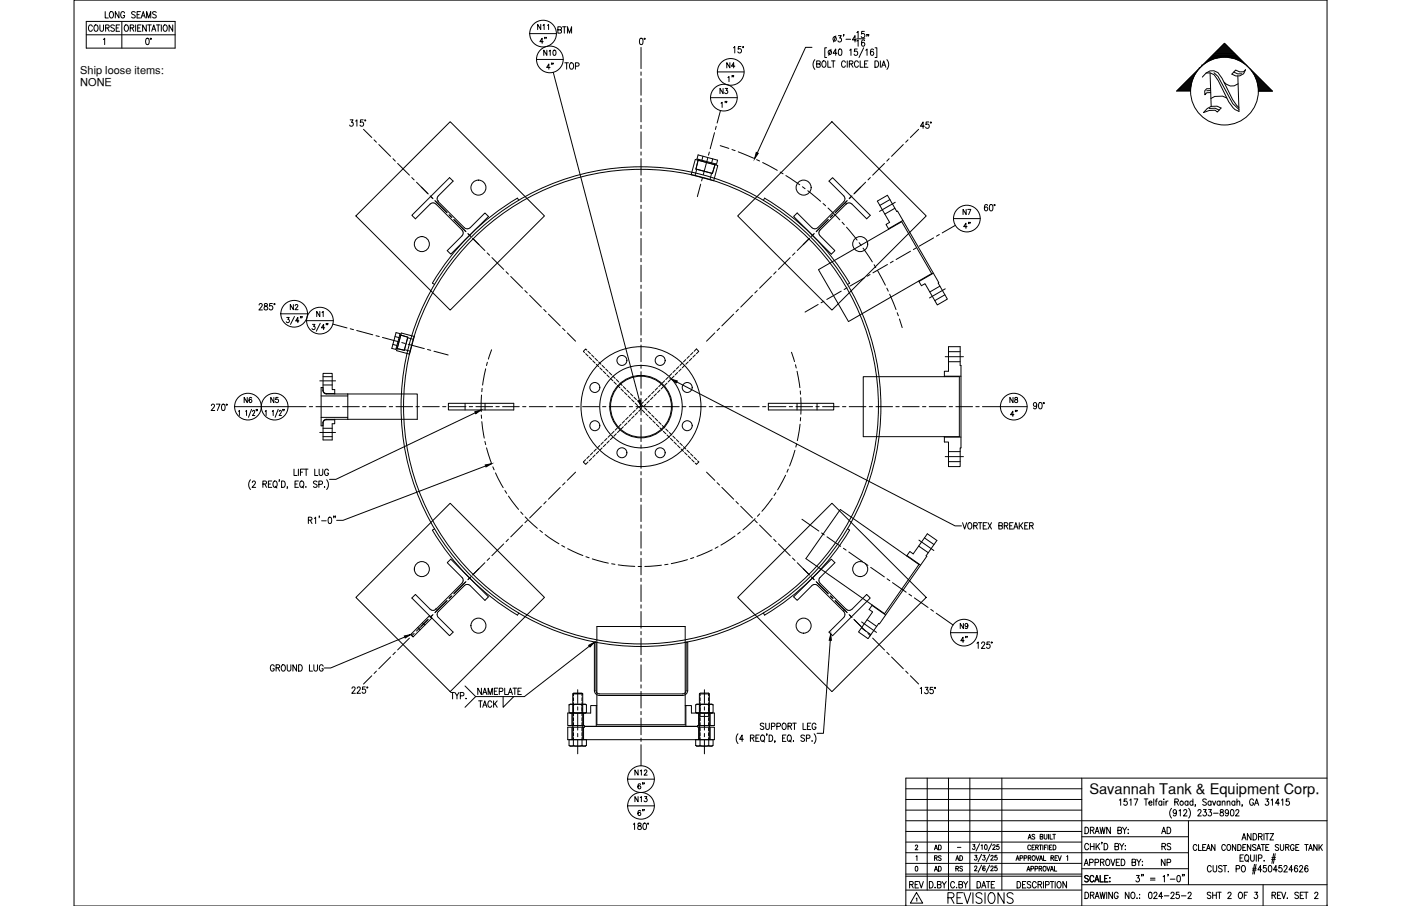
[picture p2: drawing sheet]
<svg xmlns="http://www.w3.org/2000/svg" width="432mm" height="279mm" viewBox="0 0 432 279" stroke-linecap="round" stroke-linejoin="round" font-family="sans-serif">
<defs><g id="words">
<text font-size="19.4" x="369.7" y="36">N</text>
<text font-size="6.6" x="291.4" y="279.8">REVISIONS</text>
<g font-size="5.3">
<text x="26.5" y="10.9">COURSE</text>
<text x="173.2" y="22.6">TOP</text>
<text x="310.4" y="129.8">4&quot;</text>
<text x="146.8" y="219.4">TACK</text>
<text x="279.4" y="275.2">REV</text>
</g>
<g font-size="4.9">
<text x="31.4" y="6.7">LONG SEAMS</text>
<text x="171.1" y="11.3">BTM</text>
<text x="165.5" y="14.5">4&quot;</text>
<text x="166.9" y="18.3">N10</text>
<text x="167.6" y="22.6">4&quot;</text>
<text x="223" y="22.2">N4</text>
<text x="227.2" y="26.5" transform="rotate(-90 227.2 26.5)">1&quot;</text>
<text x="221.2" y="34.2">1&quot;</text>
<text x="296" y="71.6">4&quot;</text>
<text x="294.9" y="195.1">N9</text>
<text x="295.3" y="199.3">4&quot;</text>
<text x="82.6" y="208.1">GROUND LUG</text>
<text x="137.9" y="216.6">TYP.</text>
<text x="195.8" y="244.5">6&quot;</text>
<text x="195.8" y="252.6">6&quot;</text>
<text x="357" y="258.2">AD</text>
<text x="357.4" y="263.2">RS</text>
<text x="357" y="268.1">NP</text>
</g>
<text font-size="4.5" x="335.7" y="244.9">Savannah Tank &amp; Equipment Corp.</text>
<g font-size="4.4">
<text x="164.7" y="10.2">N11</text>
<text x="221.2" y="30">N3</text>
<text x="296" y="67.4">N7</text>
<text x="88.5" y="96.7">N2</text>
<text x="96.7" y="98.8">N1</text>
<text x="74.4" y="125.2">N6</text>
<text x="82.6" y="125.2">N5</text>
<text x="310.4" y="125.2">N8</text>
<text x="194.7" y="240.2">N12</text>
<text x="194.7" y="248.4">N13</text>
<text x="287.2" y="263.2">AD</text>
<text x="287.2" y="269.9">AD</text>
<text x="287.2" y="266.7">RS</text>
<text x="293.9" y="269.9">RS</text>
<text x="293.9" y="266.7">AD</text>
</g>
<g font-size="3.4">
<text x="24.7" y="22.8">Ship loose items:</text>
<text x="24.7" y="26.6">NONE</text>
</g>
<text font-size="2.6" x="294.2" y="262.5">-</text>
</g></defs>
<!-- layer: TEXT -->
<g fill="none" stroke="#000" stroke-width=".31">
<path d="M316.9 258.8l.5-1.5 .4 1.5M317.1 258.3h.5M318.9 257.5l-.3-.2-.5 .2 .1 .4 .7 .3v.4l-.3 .2-.5-.2M320.6 258l.7-.1 .1-.4-.8-.2v1.5l.8-.2v-.5l-.3-.1M321.8 257.3v1.1l.4 .4 .4-.2 .1-1.3M323.2 257.3v1.5M323.6 257.3v1.5h.8M324.5 257.3h.8M324.9 257.3v1.5M334.4 255.1a1.01 1.01 0 0 1 1.1 1 1.01 1.01 0 0 1-1.1 1zM336.1 256.1l.9-.2 .1-.6-1-.2v2M336.6 256.1l.6 1"/>
<path d="M337.5 257.1l.6-2 .7 2M337.7 256.4h.8M339 255.1l.4 2 .4-2 .4 2 .4-2M339.7 259.8h-.2h.2l-.2 .5M342.2 255.1v2l-1.1-2v2M344.5 256.1l1-.2 .1-.6-1.1-.2v2l1.1-.2 .1-.5-.5-.3M345 246.8l.4-.4v1.9M346 255.1l.6 1v1M347.2 255.1l-.6 1M347.3 246.4h-.8l-.1 .8a.61 .61 0 0 1 .9 .1 .61 .61 0 0 1-.1 .8 .61 .61 0 0 1-.8-.1M347.6 257h.2zM347.7 255.8v.1z"/>
<path d="M348.2 246.8l.4-.4v1.9M349.5 246.4h1.2l-.8 1.9M352.7 246.4h1.1M353.2 246.4v1.9M354.1 247.6h.9l-.1-.5a.58 .58 0 0 0-.8 .7 .58 .58 0 0 0 .9 .3M355.6 246.4v1.9M356.1 247h.5M356.7 246.4l-.3 .1-.1 .3v1.5M358.1 247.3l-.2-.2a.58 .58 0 0 0-.8 .6 .58 .58 0 0 0 1 .4M358.1 247v1.3M358.7 246.4v.2zM358.7 247.1v1.2"/>
<path d="M359.4 247v1.3M360 247l-.4 .1-.2 .5M361.1 249.3a2.24 2.24 0 0 0 0 3M362.1 247.3l.9-.1 .1-.6-1-.2v1.9M362.6 250.3l-.1 .3a.54 .54 0 0 1-.8 .1 .54 .54 0 0 1 0-.8 .54 .54 0 0 1 .8 .1l.1 .3a.9 .9 0 0 1-.6 1.3l-.4-.2M362.6 247.3l.6 1M363.4 250l.4-.3v1.9M364.8 250.1l.2-.3 .5-.1 .3 .5-1.1 1.4h1.2M366.1 247.3l-.1-.2a.58 .58 0 0 0-.8 .6 .58 .58 0 0 0 .9 .4M366.1 247v1.3M366.4 249.3a2.31 2.31 0 0 1 0 3M367.7 247.3a.56 .56 0 0 0-.8 0 .56 .56 0 0 0 0 .8 .56 .56 0 0 0 .8 0"/>
<path d="M367.7 246.4v1.9M368.5 248.3h-.2h.2l-.2 .4M369.2 250.1l.3-.4h.4l.3 .3-1.1 1.6h1.1M370.9 249.7h.9l-.5 .7a.6 .6 0 0 1 .5 .9 .6 .6 0 0 1-1.1 0M371.8 246.7l-.4-.3-.7 .3 .2 .4 .9 .7v.3l-.4 .2-.7-.2M372.5 249.7h.9l-.5 .7a.6 .6 0 0 1 .5 1 .6 .6 0 0 1-1.1-.1M373.3 247.3a.56 .56 0 0 0-.8 0 .56 .56 0 0 0 0 .8 .56 .56 0 0 0 .8 0M373.3 247v1.3M373.7 247l.5 1.3 .5-1.3M374 250.8h1.5M376 247.3a.56 .56 0 0 0-.7 0 .56 .56 0 0 0 0 .8 .56 .56 0 0 0 .7 0M376 247v1.3"/>
<path d="M376.2 249.8v.5a.72 .72 0 0 1 .8 .4 .72 .72 0 0 1-.3 .9 .63 .63 0 0 1-.7-.6 .63 .63 0 0 1 .8-.6l.2-.3v-.3zM376.7 247.4l.4-.4 .4 .1v1.2M376.7 247v1.3M378.2 247.4l.4-.4 .4 .1 .1 1.2M378.2 247v1.3M378.6 250.3v.3a.54 .54 0 0 1-.8 .1 .54 .54 0 0 1 0-.8 .54 .54 0 0 1 .8 .1v.3a.9 .9 0 0 1-.6 1.3l-.3-.2M379.4 249.8l.3-.1a1.06 1.06 0 0 1 .6 .9 1.06 1.06 0 0 1-.6 1l-.3-.1-.2-.7zM380.6 247.3a.56 .56 0 0 0-.8 0 .56 .56 0 0 0 0 .8 .56 .56 0 0 0 .8 0M380.6 247v1.3M380.9 250.1l.1-.3 .5-.1 .3 .5-1 1.4h1.1M381.2 247.4l.4-.4 .4 .1 .1 1.2M381.2 246.4v1.9"/>
<path d="M382.8 259l.6-1.9 .6 1.9M382.9 248.3l-.1 .4M383 258.4h.8M385.6 257.1v1.9l-1.1-1.9v1.9M386.2 257.1a1 1 0 0 1 1.2 1 1 1 0 0 1-1.2 .9zM386.3 246.8a.61 .61 0 0 0-.7-.4 .61 .61 0 0 0-.5 .7v.5a.61 .61 0 0 0 .6 .8 .61 .61 0 0 0 .6-.8h-.4M386.7 248.3l.6-1.9 .6 1.9M386.9 247.7h.8M387.9 258l1-.1v-.7l-1-.1v1.9M388.5 258l.5 1M389.6 257.1v1.9M390 257.1h1.1"/>
<path d="M390.1 246.4h.9l-.5 .7a.6 .6 0 0 1 .5 .9 .6 .6 0 0 1-1.1 0M390.5 257.1v1.9M391.4 257.1h1.1l-1.1 1.9h1.1M391.8 246.8l.4-.4v1.9M394.3 247.7h-1.2l.8-1.3v1.9M395 246.8l.4-.4v1.9M397.3 246.4h-.8l-.1 .8a.61 .61 0 0 1 .9 .1 .61 .61 0 0 1-.1 .8 .61 .61 0 0 1-.9-.1M282.1 260.9l.3-.3 .4 .3-.7 1.2h.8M282.2 267.2h.2a.82 .82 0 0 1 .5 .7 .82 .82 0 0 1-.5 .7l-.3-.2zM282.3 264.2l.3-.3v1.5M282.4 277.1l.2-.2v1M282.5 275.2l1.9 3.3h-3.8z"/>
<path d="M288.2 273.6v.2zM288.9 272.8l1-.1v-.8l-1-.1v2l1.1-.2v-.4l-.4-.4M290.4 271.8l.6 1v1M291.7 271.8l-.7 1M294.2 272.3a.62 .62 0 0 0-.7-.5 .62 .62 0 0 0-.5 .8v.5a.62 .62 0 0 0 .5 .7 .62 .62 0 0 0 .7-.5M295.6 272.8l.9-.1 .1-.7-1-.2v2l1-.2 .1-.4-.4-.4M297 271.8l.6 1v1M298.3 271.8l-.7 1M299.8 260.5h.7l-.4 .5a.44 .44 0 0 1 .4 .7 .44 .44 0 0 1-.8 0M300.4 267.4l.2-.3 .5 .2-.8 1.2h.9M300.4 263.8h.7l-.4 .5a.45 .45 0 0 1 .4 .7 .45 .45 0 0 1-.8 0M301.1 271.8a1 1 0 0 1 1.2 1 1 1 0 0 1-1.2 1z"/>
<path d="M301.9 260.2l-1.1 2.3M302.4 260.8l.3-.3v1.5M302.5 266.8l-1 2.2M302.5 263.5l-1 2.2M302.6 273.8l.6-2 .6 2M302.9 263.8h.7l-.3 .5a.45 .45 0 0 1 .3 .7 .45 .45 0 0 1-.8 0M303.6 267.3l-.2-.2a.72 .72 0 0 0-.6 .7 .72 .72 0 0 0 .7 .7 .43 .43 0 0 0 .1-.7 .43 .43 0 0 0-.7 0v.3M303.6 260.6a.72 .72 0 0 1 .8 .5 .72 .72 0 0 1-.5 .9l-.4-.3zM304 271.8h1.1M304.6 271.8v2M305 266.8l-1 2.2M305 263.5l-1 2.2"/>
<path d="M305.4 267.4l.2-.3 .5 .2-.8 1.2h.9M305.4 264.1l.5-.3 .2 .4-.8 1.1h.9M305.6 260.2l-1 2.3M306 260.8l.2-.3 .5 .3-.8 1.2h.9M306.6 271.8h-1.1v2M307.3 267.1h-.6l-.1 .6a.46 .46 0 0 1 .7 0 .46 .46 0 0 1-.1 .7 .46 .46 0 0 1-.7-.1M307.3 263.8h-.6l-.1 .6a.46 .46 0 0 1 .7 0 .46 .46 0 0 1-.1 .7 .46 .46 0 0 1-.7-.1M307.8 260.5h-.5l-.1 .6a.46 .46 0 0 1 .7 0 .46 .46 0 0 1-.1 .7 .46 .46 0 0 1-.7-.1M313.1 265.4l.5-1.5 .5 1.5M313.3 264.9h.6M313.5 271.8a1 1 0 0 1 1.1 1 1 1 0 0 1-1.1 1zM314.4 264.6h.7l.1-.6-.8-.1v1.5"/>
<path d="M315.6 264.6h.8v-.6l-.8-.1v1.5M316.2 271.8h-1v2h1M316.5 268.6l.5-1.4 .4 1.4M316.7 268.2h.6M316.9 264.6l.7-.1 .1-.5-.8-.1v1.5M317.3 264.6l.4 .8M317.6 260.9a.46 .46 0 0 0-.5-.3 .46 .46 0 0 0-.3 .6v.3a.46 .46 0 0 0 .3 .6 .46 .46 0 0 0 .5-.4M317.7 272.1l-.4-.3-.7 .3 .1 .5 .9 .5a.48 .48 0 0 1-.3 .7l-.7-.3M317.7 267.9h.8v-.7h-.8v1.4M318.1 261.3h.5M318.3 263.9h.2a.7 .7 0 0 1 .6 .7 .7 .7 0 0 1-.8 .7l-.2-.5zM318.9 260.6h-.8v1.5h.8"/>
<path d="M319 267.9h.7v-.7h-.7v1.4M319.2 261.3l.7-.1v-.5l-.7-.1v1.5M319.3 263.9l.5 1.5 .5-1.5M319.4 272.3a.62 .62 0 0 0-.8-.5 .62 .62 0 0 0-.4 .8v.5a.62 .62 0 0 0 .4 .7 .62 .62 0 0 0 .8-.5M319.6 261.3l.4 .8M319.9 272.8l1-.1 .1-.7-1.1-.2v2M320.3 267.9l.7-.1v-.6h-.7v1.4M320.3 260.6h.8M320.4 265.4l.4-1.5 .5 1.5M320.5 272.8l.6 1M320.5 264.9h.7M320.7 267.9l.4 .7"/>
<path d="M320.7 260.6v1.5M321.4 260.6v1.5M321.6 271.8v2M321.6 263.9v1.5h.7M321.7 267.2a.68 .68 0 0 1 .7 .7 .68 .68 0 0 1-.7 .7l-.2-.5zM321.9 261.3h.5M322.2 272.9l1-.1v-.9l-1-.1v2M322.6 267.2l.5 1.4 .5-1.4M322.7 260.6h-.8v1.5M323 260.6v1.5M323.5 261.3h.4M323.7 271.8h1.1"/>
<path d="M323.7 268.6l.5-1.4 .5 1.4M323.9 264.6l.7-.1v-.6h-.7v1.5M323.9 268.2h.6M324.2 260.6h-.7v1.5h.7M324.3 271.8v2M324.3 264.6l.4 .8M324.6 260.6a.74 .74 0 0 1 .9 .7 .74 .74 0 0 1-.9 .8zM325 267.2v1.4h.7M325.2 264.6h.4M325.2 271.8v2M325.9 263.9h-.7v1.5h.7M326.1 271.9l.1-.1a1.01 1.01 0 0 1 .9 1 1.01 1.01 0 0 1-.9 1 1.27 1.27 0 0 1-.1-1.9z"/>
<path d="M326.1 263.9l.5 1.5 .5-1.5M328.7 271.8v2l-1.1-2v2M328.8 264.2l.3-.3v1.5M334.2 266.9l.6-1.9 .6 1.9M334.4 275.1a1 1 0 0 1 1.1 1 1 1 0 0 1-1.1 1zM334.4 266.3h.8M335.4 270.3l-.4-.3-.7 .3 .2 .4 .9 .7v.3l-.4 .3-.7-.3M335.5 260.6a.62 .62 0 0 0-.7-.5 .62 .62 0 0 0-.5 .8v.4a.62 .62 0 0 0 .5 .8 .62 .62 0 0 0 .7-.5M335.8 266l1-.1 .1-.7-1.1-.2v1.9M336.1 276.1l.9-.1 .1-.7-1-.2v2M336.1 260.1v2M336.1 261h1.1"/>
<path d="M336.6 276.1l.6 1M337.1 270.5a.61 .61 0 0 0-.7-.5 .61 .61 0 0 0-.5 .7v.5a.61 .61 0 0 0 .5 .8 .61 .61 0 0 0 .7-.5M337.2 260.1v2M337.4 272l.7-2 .6 2M337.5 277.1l.6-2 .7 2M337.5 266l1-.1v-.7l-1-.2v1.9M337.7 271.3h.8M337.7 276.5h.8M337.8 260.1v2M338.2 260.9l.7 1.2M338.9 260.1l-1.1 1.3M339 275.1l.4 2 .4-2 .4 2 .4-2"/>
<path d="M339.1 270v2h1M339.2 265.9l.9-.1v-.7l-.9-.1v1.9M339.7 265.9l.6 1M340.3 260.1a1 1 0 0 1 1.1 1 1 1 0 0 1-1.1 1zM340.5 270.9h.6M341.1 265.1l.1-.1a1 1 0 0 1 .9 .9 1 1 0 0 1-.9 1 1.26 1.26 0 0 1-.1-1.8zM341.1 275.1v2M341.5 270h-1v2h1M342 271.9h.1zM342.1 270.6v.2zM342.4 265l.6 1.9 .6-1.9M342.9 275.1v2l-1.2-2v2"/>
<path d="M343.6 261l1-.1v-.7l-1-.1v2l1.1-.2 .1-.5-.4-.4M344 265.9h.7M344.6 275.6a.62 .62 0 0 0-.7-.5 .62 .62 0 0 0-.5 .8v.5a.62 .62 0 0 0 .6 .7 .62 .62 0 0 0 .6-.7h-.4M345.1 265h-1.1v1.9h1.1M345.1 260.1l.6 .9v1.1M345.6 265a1 1 0 0 1 1.1 .9 1 1 0 0 1-1.1 1zM346.4 260.1l-.7 .9M346.8 260.8v.1zM346.8 261.9v.2zM348 275.1v2l-1.2-2v2M348.8 275.2l.2-.1a1 1 0 0 1 .8 1 1 1 0 0 1-.8 1 1.29 1.29 0 0 1-.2-1.9zM348.9 265.9l1-.1v-.7l-1-.1v1.9l1-.1 .1-.5-.4-.4"/>
<path d="M350.2 270h.9l-.5 .7a.6 .6 0 0 1 .5 1 .6 .6 0 0 1-1-.1M350.4 277h.1zM350.4 265l.6 .9v1M351.2 275.8h.1M351.2 276.9h.1M351.6 265l-.6 .9M351.9 269.7h-.1h.1l-.1 .5M352 266.8h.2zM352.1 265.6v.2zM352.4 269.7l-.1 .5M354.2 275.2l.4-.1a1.15 1.15 0 0 1-.2 2l-.4-.4v-.4zM354.6 270.8h1.4"/>
<path d="M354.6 271.4h1.4M355.6 275.6l.4-.5 .4 .1 .2 .3-.2 .7-.8 .9h1.1M358.4 276.5h-1.3l.8-1.4v2M358.5 270.4l.4-.4v2M358.8 276.3h1.5M360.1 269.7l-.2 .5M360.7 271.1h1.4M360.9 275.6l.3-.5h.3l.4 .4-.3 .7-.8 .9h1.2M362.9 270.1l.3-.1a1.09 1.09 0 0 1 .6 1 1.09 1.09 0 0 1-.6 1 1.43 1.43 0 0 1-.3-1.9zM363.4 275.1h-.8l-.1 .9a.61 .61 0 0 1 .9 0 .61 .61 0 0 1-.1 .9 .61 .61 0 0 1-.9-.2M364.1 276.3h1.4M364.5 269.7l-.1 .5"/>
<path d="M365 269.7h-.2h.2l-.2 .5M366.2 275.6l.3-.5h.3l.3 .4-.2 .7-.8 .9h1.1M368.9 260.9a.58 .58 0 0 0-.7-.5 .58 .58 0 0 0-.5 .7v.5a.58 .58 0 0 0 .5 .7 .58 .58 0 0 0 .7-.5M369.4 260.4v1.9h.9M370.7 261.3h.6M371.6 260.4h-.9v1.9h.9M371.9 262.3l.5-1.9 .7 1.9M372.1 261.7h.7M373.2 275.4l-.4-.3-.7 .3 .1 .5 .9 .5a.48 .48 0 0 1-.3 .7l-.7-.3M373.3 267.4a.61 .61 0 0 0-.7-.5 .61 .61 0 0 0-.5 .8v.4a.61 .61 0 0 0 .5 .8 .61 .61 0 0 0 .7-.5M373.8 276.1h1.1M373.8 275.1v2"/>
<path d="M373.9 266.9l.1 1.7 .4 .3 .5-.3 .1-1.7M374.5 260.4v1.9l-1.1-1.9v1.9M374.9 275.1v2M375.3 275.1h1.1M375.8 275.1v2M376.7 267.2l-.4-.3-.6 .1v.7l.8 .4 .2 .5-.4 .3-.7-.3M377 266.9h1.1M377.5 266.9v2M377.7 260.9a.58 .58 0 0 0-.7-.5 .58 .58 0 0 0-.4 .7v.5a.58 .58 0 0 0 .4 .7 .58 .58 0 0 0 .7-.5M378.4 260.5l.2-.1a.94 .94 0 0 1 .7 1 .94 .94 0 0 1-.7 .9 1.18 1.18 0 0 1-.2-1.8zM378.5 275.6l.3-.5 .5 .1 .1 .3-1 1.6h1.1M378.6 268.7v.2z"/>
<path d="M380.9 260.4v1.9l-1.1-1.9v1.9M381 267.9h.9l.1-.8-1-.2v2M381.5 260.4a.93 .93 0 0 1 1.1 1 .93 .93 0 0 1-1.1 .9zM382 275.2l.1-.1a1 1 0 0 1 .9 1 1 1 0 0 1-.9 1 1.27 1.27 0 0 1-.1-1.9zM382.2 264.6h.6M382.9 267l.2-.1a1.01 1.01 0 0 1 .8 1 1.01 1.01 0 0 1-.8 1 1.29 1.29 0 0 1-.2-1.9zM383.1 261.3h.5M383.2 263.6h-1v2h1M383.5 276.1h.6M383.8 263.9l.3-.3a1 1 0 0 1 .8 1 1 1 0 0 1-.8 1l-.5-.7zM384 260.4h-.9v1.9h.9M384.3 265.2l.5 .6"/>
<path d="M384.5 275.1h-1v2M385.4 263.6v1.4l.5 .6 .6-.3 .1-1.7M385.5 260.4v1.9l-1-1.9v1.9M386 268.3h1.1M386.1 267.8h1.1M386.7 266.6l-.6 3M386.7 275.1h.9l-.5 .8a.6 .6 0 0 1 .5 .9 .6 .6 0 0 1-1.1-.1M387.1 260.7l-.4-.3-.7 .3 .2 .4 .8 .5-.1 .6-.5 .1-.4-.3M387.1 266.6l-.5 3M387.2 263.6v2M387.4 262.3l.6-1.9 .6 1.9M387.6 261.7h.7"/>
<path d="M387.9 264.7l.9-.1 .1-.8-1-.2v2M388.7 260.4h1.1M388.9 268.2h-1.2l.8-1.3v2M389.2 260.4v1.9M389.6 265.4v.2zM390.1 261.3h.6M390.2 266.9h-.8v.9a.62 .62 0 0 1 .9 0 .62 .62 0 0 1-.1 .9 .62 .62 0 0 1-.9-.2M391.1 260.4h-1v1.9h1M391.1 267l.3-.1a1.08 1.08 0 0 1 .6 1 1.08 1.08 0 0 1-.6 1l-.5-.8zM391.9 265h1.1M392 264.5h1.1M392 276.1l1-.1 .1-.7-1.1-.2v2"/>
<path d="M392.6 263.2l-.6 3.1M392.6 276.1l.6 1M393 263.2l-.5 3.1M393.7 268.2h-1.2l.8-1.3v2M393.7 276.1h.7M394.1 260.7l-.4-.3-.7 .3 .2 .4 .8 .5-.1 .6-.5 .1-.4-.3M394.6 260.4v1.3l.5 .6 .3-.1 .2-.5v-1.3M394.8 275.1h-1.1v2h1.1M395 275.1l.6 2 .7-2M395 266.9h-.8l-.1 .9a.62 .62 0 0 1 1 0 .62 .62 0 0 1-.1 .9 .62 .62 0 0 1-.9-.2M395.8 267.4l.3-.5h.3l.3 .4-.2 .6-.8 1h1.1M396.2 261.3l.9-.1 .1-.6-1-.2v1.9"/>
<path d="M396.7 276.9v.2zM396.8 261.3l.5 1M398.5 268.2h-1.2l.8-1.3v2M398.8 260.9a.57 .57 0 0 0-.6-.5 .57 .57 0 0 0-.5 .7v.5a.57 .57 0 0 0 .6 .7 .57 .57 0 0 0 .5-.7h-.3M399.4 261.3h.6M399.9 267.2l-.3-.3a1.12 1.12 0 0 0-.1 2 .58 .58 0 0 0 .5-.8 .58 .58 0 0 0-1-.2l-.1 .3M400.2 275.4l-.4-.3-.6 .1v.6l.8 .5 .2 .5-.4 .3-.7-.3M400.3 260.4h-.9v1.9h.9M400.5 267.4l.4-.5h.3l.3 .4-.2 .6-.8 1h1.1M400.7 276.1h.7M401.8 275.1h-1.1v2h1.1M402 275.1h1.1"/>
<path d="M402.1 260.4h1.1M402.6 275.1v2M402.7 260.4v1.9M403.1 267.2l-.3-.3a1.12 1.12 0 0 0-.1 2 .58 .58 0 0 0 .5-.8 .58 .58 0 0 0-1-.2l-.1 .3M403.3 262.3l.6-1.9 .6 1.9M403.5 261.7h.8M405.2 275.6l.3-.5 .5 .1 .2 .3-1.1 1.6h1.2M405.9 260.4v1.9l-1-1.9v1.9M406.5 260.4v1.9M406.9 261.2l.7 1.1M407.6 260.4l-1.1 1.3"/>
<circle cx="364.2" cy="247.6" r=".62"/>
</g>
<!-- layer: 0 -->
<g fill="none" stroke="#000" stroke-width=".31">
<path d="M22.8 0h386.2v279.4h-386.2zM285.8 240v34.5M292.3 240v34.5M298.9 240v34.5M308.8 240v34.5M333.4 240v39.4M409 240h-129.8v39.4M279.2 243.2h54.2M279.2 246.5h54.2M279.2 249.8h54.2M279.2 256.4h54.2M279.2 259.7h54.2"/>
<path d="M279.2 253.1h129.8M333.4 258h32.9M366.3 253.1v19.7M279.2 266.3h54.2M279.2 263h87.1M279.2 270.2h54.2M279.2 269.6h54.2M279.2 274.5h54.2M333.4 272.8h75.6M333.4 267.9h32.9M389.3 272.8v6.6"/>
</g>
<!-- layer: SHOP TAG -->
<path d="M279.2 279.4h.1M409 279.4h.1" fill="none" stroke="#000" stroke-width=".31"/>
<!-- layer: DIM -->
<g fill="none" stroke="#000" stroke-width=".31">
<path d="M26.6 6.6h27.4v8.2h-27.4zM26.6 10.7h27.4M31.9 12.2l.4-.4v2M37.5 6.6v8.2M40.1 8.6l1-.1 .1-.6-1.1-.2v2M40.7 8.6l.6 1.1M41.8 7.7v2M42.4 8.6h.7M43.5 7.7h-1.1v2h1.1M45.1 7.7v2l-1.1-2v2M45.1 11.9h.7l.1 .3v1.2l-.4 .4-.5-.4-.1-.8zM46 7.7v2"/>
<path d="M46.8 9.7l.6-2 .6 2M47 9h.8M48.7 7.7v2M49.7 7.7v2M50.6 7.8l.2-.1a1 1 0 0 1 .8 1 1 1 0 0 1-.8 1 1.26 1.26 0 0 1-.2-1.9zM53.2 7.7v2l-1.1-2v2M163.3 10.4h8.2M165.4 18.3h8.2M197.3 11.9h.7l.1 .3v1.2l-.4 .4-.6-.4zM226.1 14.7l.4-.3v1.9M228.4 14.4h-.8l-.1 .8a.62 .62 0 0 1 .9 0 .62 .62 0 0 1-.1 .9 .62 .62 0 0 1-.9-.1M250.3 14.6h-2l-14.9 32.5"/>
<path d="M251.1 18.4a2.3 2.3 0 0 0 0 3M251.7 19.7l1-.1 .1-.6-1.1-.2v1.9l1.1-.1v-.7l-.4-.2M253.6 18.9l.2-.1a1 1 0 0 1 .8 1 1 1 0 0 1-.8 .9 1.26 1.26 0 0 1-.2-1.8zM254.8 14.7h-.6v3h.6M255.1 18.8v1.9h1M256.1 15.2l-.7 1.9M256.3 18.8h1.1M256.8 18.8v1.9M257.6 11.1l-.7 1.9M258 16.4h-1.2l.8-1.3v2M258.4 11h.9l-.5 .7a.6 .6 0 0 1 .5 1 .6 .6 0 0 1-1-.1M258.6 15.2h.6l.2 .3v1.2l-.4 .4-.6-.4z"/>
<path d="M260.1 10.7h-.2h.2l-.2 .5M260.6 19.2a.61 .61 0 0 0-.8-.4 .61 .61 0 0 0-.4 .7v.5a.61 .61 0 0 0 .4 .7 .61 .61 0 0 0 .8-.4M260.7 12.1h1.5M261.1 18.8v1.9M261.8 19.7l.9-.1 .1-.6-1-.2v1.9M261.9 15.5l.4-.4v2M262.3 19.7l.6 1M263.9 12.3h-1.2l.8-1.3v2M264.1 10l.4-.3v1.9M264.1 12.7l.4-.4v2M264.1 12h2.5M264.2 15.1h-.8l-.1 .9a.61 .61 0 0 1 .9 0 .61 .61 0 0 1-.1 .9 .61 .61 0 0 1-.9-.2"/>
<path d="M264.6 19.2a.62 .62 0 0 0-.8-.4 .62 .62 0 0 0-.4 .7v.5a.62 .62 0 0 0 .4 .7 .62 .62 0 0 0 .8-.4M265.1 18.8v1.9h1M266.2 14.7l-1.4 3M266.4 9.7h-.8l-.1 .8a.61 .61 0 0 1 .9 0 .61 .61 0 0 1-.1 .9 .61 .61 0 0 1-.9-.1M266.5 12.6l-.5-.3a1.13 1.13 0 0 0 .1 2 .59 .59 0 0 0 .4-.8 .59 .59 0 0 0-.8-.4l-.2 .5M266.5 19.7h.6M266.8 15.5l.4-.4v2M267.3 10.7h-.2h.2l-.2 .5M267.5 18.8h-1v1.9h1M267.8 10.7h-.2h.2l-.2 .5M269.2 15.4l-.4-.3a1.12 1.12 0 0 0 0 2 .59 .59 0 0 0 .5-.8 .59 .59 0 0 0-.8-.3l-.2 .4M269.7 18.8a1 1 0 0 1 1.1 1 1 1 0 0 1-1.1 .9z"/>
<path d="M269.7 14.7h.6v3h-.6M271.3 18.8v1.9M273.3 18.4a2.3 2.3 0 0 1 0 3M377.1 13.7h.6M377.3 13.5h.2M107.9 37h.9l-.5 .7a.6 .6 0 0 1 .5 .9 .6 .6 0 0 1-1 0M109.6 37.3l.4-.3v1.9M111.9 37h-.8l-.1 .8a.62 .62 0 0 1 .9 0 .62 .62 0 0 1-.1 .9 .62 .62 0 0 1-.8-.1M170.5 22.3l26.6 101.2M219 30.1h8.2M221.1 22.2h8.2M271.7 20.7l.7-1.9 .6 1.9"/>
<path d="M272 20.1h.8M284.9 38.9h-1.2l.8-1.3v2M286.3 37.6h-.8l-.1 .9a.61 .61 0 0 1 .9 0 .61 .61 0 0 1-.1 .9 .61 .61 0 0 1-.9-.2M362.8 27.9h4.2M366.9 28.1h-4.3l14.8-14.7 14.8 14.7h-4.4M293.9 67.4h8.2M304.4 63.4l-.5-.3a1.13 1.13 0 0 0 .1 1.9 .58 .58 0 0 0 .4-.8 .58 .58 0 0 0-.9-.1l-.1 .3M305.2 63.2l.4-.1a1.15 1.15 0 0 1-.2 1.9 1.43 1.43 0 0 1-.2-1.8zM79.9 94.1l.3-.5h.3l.3 .4-1 1.6h1.1M81.6 93.7v.6a.73 .73 0 0 1 .8 .4 .73 .73 0 0 1-.3 .9 .64 .64 0 0 1-.8-.7 .64 .64 0 0 1 .9-.5l.2-.3-.1-.4zM83.9 93.6h-.8v.8a.62 .62 0 0 1 .9 .1 .62 .62 0 0 1-.1 .9 .62 .62 0 0 1-.9-.2M86.6 96.8h8.2"/>
<path d="M88.4 97.9h.7l-.4 .6a.51 .51 0 0 1 .4 .8 .51 .51 0 0 1-.9-.1M90.8 97.6l-1.3 2.4M92.1 99h-1l.7-1.1v1.6M94.5 98.9h8.2M98.7 99.7l-1.2 2.5M96.3 100h.8l-.5 .6a.51 .51 0 0 1 .4 .8 .51 .51 0 0 1-.8-.1M100.1 101.1h-1l.6-1.1v1.6M180.5 109.1l.7 .7M180.9 108l-.4-.4-.7 .8 .3 .3M181.2 108.4l.8 .7M181.6 110.2l.7 .7M182.3 109.4l.7 .8"/>
<path d="M182.7 111.3l.7 .7M183.4 110.5l.8 .8M183.8 112.3l.7 .8M184.5 111.6l.7 .7M184.9 113.4l.7 .8M185.6 112.7l.7 .7M185.9 114.5l.8 .7M186.7 113.8l.7 .7M187 115.6l.8 .7M187.8 114.9l.7 .7M188.1 116.7l.8 .7M188.9 116l.7 .7"/>
<path d="M189.2 117.8l.7 .7M189.9 117.1l.8 .7M190.3 118.9l.8 .7M191.1 118.2l.7 .7M191.4 120l.7 .7M192.1 119.2l.7 .8M202.7 119.6l-.8 .7M203.8 118.5l-.8 .7M204.5 119.2l-.7 .8M204.9 117.4l-.8 .8M205.6 118.2l-.7 .7M205.9 116.3l-.7 .8"/>
<path d="M206.7 117.1l-.8 .7M207 115.2l-.7 .8M207.8 116l-.8 .7M208.1 114.2l-.7 .7M208.6 117.8l85.8 44.4h1.9M208.8 114.9l-.7 .7M209.2 113.1l-.7 .7M209.9 113.8l-.7 .7M210.3 112l-.7 .7M211 112.7l-.7 .7M211.4 110.9l-.7 .7M212.1 111.6l-.7 .7"/>
<path d="M212.5 109.8l-.7 .7M213.2 110.5l-.7 .8M213.6 108.7l-.8 .7M213.9 108.4l.8-.8 .7 .8-.7 .7M214.3 109.4l-.7 .8M65.2 125.1l.1-.4 .5-.1 .3 .6-1 1.4h1.1M66.7 124.6h1.1l-.8 2M68.5 124.7l.2-.1a1.07 1.07 0 0 1 .7 1 1.07 1.07 0 0 1-.7 1 1.38 1.38 0 0 1-.2-1.9zM72.3 125.4h16.5M73.5 126.9l.3-.3v1.5M75.7 126.9l.3-.3v1.5M77.5 126.2l-.9 2.5"/>
<path d="M77.9 126.9v-.2a.35 .35 0 0 1 .5-.1 .35 .35 0 0 1 0 .5l-.6 1h.7M81.7 126.9l.3-.3v1.5M83.9 126.9l.3-.3v1.5M85.7 126.2l-.9 2.5M86.1 126.9l.2-.3 .4 .3-.7 1.2h.8M146.5 127.3l-43 20.5h-1.9M182.7 139.6l-.7 .7M183.8 138.5l-.8 .7M184.5 139.2l-.7 .7M184.9 137.4l-.7 .7M185.6 138.1l-.7 .8M185.9 136.3l-.7 .7"/>
<path d="M186.7 137l-.8 .8M187 135.2l-.7 .7M187.8 135.9l-.8 .8M188.1 134.1l-.7 .8M188.9 134.9l-.8 .7M189.2 133l-.7 .8M189.9 133.8l-.7 .7M190.3 132l-.7 .7M191.1 132.7l-.8 .7M191.4 130.9l-.7 .7M192.1 131.6l-.7 .7M192.5 129.8l-.7 .7"/>
<path d="M192.5 121.1l.7 .7M193.2 130.5l-.7 .7M193.2 120.3l.8 .8M193.6 128.7l-.8 .7M193.6 122.1l.7 .8M194.3 129.4l-.7 .7M194.3 121.4l.7 .7M194.7 127.6l-.7 .7M194.7 123.2l.7 .8M195.4 128.3l-.7 .7M195.4 122.5l.7 .7M195.8 126.5l-.8 .7"/>
<path d="M195.8 124.3l.7 .8M196.1 126.1l.8-.7 .7 .7-.7 .8M196.5 127.2l-.7 .8M196.5 123.6l.7 .7M198 126.5l.7 .7M198.3 124l-.7 .7 .7 .7 .7-.7M198.7 125.8l.7 .7M199 127.6l.7 .7M199.4 122.9l-.7 .7M199.7 126.9l.8 .7M200.1 123.6l-.7 .7M200.1 128.7l.8 .7"/>
<path d="M200.5 121.8l-.8 .7M200.9 128l.7 .7M201.2 122.5l-.7 .7M201.2 129.8l.7 .7M201.6 120.7l-.7 .7M201.9 129l.8 .8M202.3 121.4l-.7 .7M202.3 130.9l.7 .7M203 130.1l.8 .8M203.4 120.3l-.7 .8M203.4 132l.7 .7M204.1 131.2l.8 .8"/>
<path d="M204.5 133l.7 .8M205.2 132.3l.7 .7M205.6 134.1l.7 .8M206.3 133.4l.7 .7M206.7 135.2l.7 .7M207.4 134.5l.7 .7M207.8 136.3l.7 .7M208.5 135.6l.7 .7M208.8 137.4l.8 .7M209.6 136.7l.7 .7M209.9 138.5l.8 .7M210.7 137.8l.7 .7"/>
<path d="M211 139.6l.8 .7M211.8 138.9l.7 .7M212.8 139.9l.8 .8M308.4 125.4h8.2M319.5 124.8l-.1 .3a.53 .53 0 0 1-.7 0 .53 .53 0 0 1 0-.7 .53 .53 0 0 1 .7 0l.1 .4a.93 .93 0 0 1-.6 1.3l-.3-.3M320.3 124.2l.3-.1a1.07 1.07 0 0 1 .6 1 1.07 1.07 0 0 1-.6 1 1.38 1.38 0 0 1-.3-1.9zM77.2 148a2.3 2.3 0 0 0 0 3M77.8 148.8l.1-.4 .5-.1 .3 .6-1 1.4h1.1M81 149.3l1-.1v-.8l-1-.1v2M81.6 149.3l.5 1M82.7 149.3h.7M83.8 148.3h-1.1v2h1.1"/>
<path d="M84.5 148.4l.1-.1a1 1 0 0 1 .9 1 1 1 0 0 1-.9 1 1.22 1.22 0 0 1-.1-1.9zM84.9 149.9l.4 .6M86.1 148.1h-.1h.1l-.1 .4M86.8 148.3a1 1 0 0 1 1.1 1 1 1 0 0 1-1.1 1zM88.6 150.2h-.1h.1l-.1 .5M90.6 144.7v1.9h1M90.9 149.3h.7M92 148.3h-1.1v2h1.1M92 144.7v1.9M92.6 145.6h.6M92.7 148.4l.1-.1a1 1 0 0 1 .9 1 1 1 0 0 1-.9 1 1.26 1.26 0 0 1-.1-1.9zM93.1 149.9l.5 .6"/>
<path d="M93.6 144.7h-1v1.9M93.8 144.7h1.1M94.3 150.1v.2zM94.4 144.7v1.9M96.9 159.9l.4-.4v2M97 144.7v1.9h1M97.7 148.6l-.4-.3-.7 .3 .2 .5 .9 .7v.2l-.4 .3-.7-.3M98.3 149.4l.9-.1 .1-.8-1-.2v2M98.4 144.7v1.7l.4 .2 .6-.2 .1-1.7M98.5 159.2l-.2 .5M100 150.1v.2zM100.7 148a2.3 2.3 0 0 1 0 3"/>
<path d="M101.2 145.1a.61 .61 0 0 0-.7-.4 .61 .61 0 0 0-.5 .7v.5a.61 .61 0 0 0 .6 .8 .61 .61 0 0 0 .6-.8h-.4M101.3 159.6l.3-.1a1.07 1.07 0 0 1 .6 1 1.07 1.07 0 0 1-.6 1l-.3-.1-.2-.8zM103 159.2h-.2h.2l-.2 .5M103.4 159.2l-.1 .5M149.7 143.7l-44 16.8h-1.9M180.5 141.8l-.7 .7 .7 .7 .7-.7M181.6 140.7l-.7 .7M182.3 141.4l-.7 .7M183.4 140.3l-.7 .7M212.1 140.7l.7 .7M213.2 141.8l.7 .7M213.9 141l.8 .8"/>
<path d="M215 142.1l.4 .4-.7 .7-.4-.4M95 160.4l1-.1v-.7l-1-.1v2M95.6 160.4l.6 1.1M99.1 160.6h1.4M296.7 161.2l.6 2 .6-2M298.6 161.3l.1-.1a1 1 0 0 1 .9 1 1 1 0 0 1-.9 1 1.24 1.24 0 0 1-.1-1.9zM300.1 162.1l1-.1v-.6l-1-.2v2M300.7 162.1l.5 1.1M301.5 161.2h1.1M302.1 161.2v2M303 162.1h.7M304.1 161.2h-1.1v2h1.1"/>
<path d="M304.5 161.2l1.1 2M305.6 161.2l-1.1 2M307.8 162.1l1-.1 .1-.6-1.1-.2v2l1.1-.2v-.7l-.4-.2M309.5 162.1l1-.1 .1-.6-1.1-.2v2M310.1 162.1l.5 1.1M311.2 162.1h.6M312.2 161.2h-1v2h1M312.5 163.2l.6-2 .7 2M312.7 162.5h.8M314.1 161.2v2M314.5 162l.8 1.2M315.3 161.2l-1.2 1.3"/>
<path d="M315.8 162.1h.7M316.9 161.2h-1.1v2h1.1M317.3 162.1l1-.1v-.7l-1-.1v2M317.9 162.1l.6 1.1M124.8 196.4l-22.9 9.6h-2M181.7 199.3l-20.1 15.5h-15l-3.3 3.3M255.9 197.5l-2.1 28.6h-2M293 195.1h8.2M301.1 198.4l.4-.4v2M302.5 198.5l.4-.5h.3l.3 .4-1 1.6h1.1M305 198h-.8l-.1 .8a.62 .62 0 0 1 .9 .1 .62 .62 0 0 1-.1 .8 .62 .62 0 0 1-.8-.1M108.5 212.3l.1-.4 .5-.1 .4 .6-1.1 1.4h1.1"/>
<path d="M110.1 212.3l.2-.4 .4-.1 .3 .6-1 1.4h1.1M112.6 211.8h-.8l-.1 .9a.61 .61 0 0 1 .9 0 .61 .61 0 0 1-.1 .9 .61 .61 0 0 1-.9-.2M148.4 212.2v2l-1.1-2v2M148.8 214.2l.6-2 .7 2M150.5 214.2v-2l.6 2 .6-2v2M152.4 213.1h.6M153.4 212.2h-1v2M153.9 213.3l.9-.2 .2-.2-.2-.6-.9-.1v2M155.1 214.8v3.3l3.2-3.3M155.6 212.2v2h.9M156.7 214.2l.6-2 .6 2M156.9 213.5h.8"/>
<path d="M158.1 212.2h1.1M158.7 212.2v2M159.6 213.1h.7M160.7 212.2h-1.1v2h1.1M283.6 212.3l.4-.3v1.9M285.1 212h.9l-.5 .7a.6 .6 0 0 1 .5 .9 .6 .6 0 0 1-1 0M287.5 212h-.8v.8a.61 .61 0 0 1 .9 0 .61 .61 0 0 1-.1 .9 .61 .61 0 0 1-.9-.1M227.5 226.3a2.3 2.3 0 0 0 0 3M229.1 228h-1.2l.8-1.3v1.9M231.3 227.6l.9-.1 .1-.7-1-.1v1.9M231.8 227.6l.6 1M233 227.6h.6"/>
<path d="M234 226.7h-1v1.9h1M234.7 226.8l.2-.1a1 1 0 0 1 .8 1 1 1 0 0 1-.8 .9 1.27 1.27 0 0 1-.2-1.8zM235.1 228.3l.5 .5M235.4 223.3l-.4-.3-.7 .3 .2 .5 .9 .4-.1 .7-.6 .1-.4-.3M236 223l.1 1.7 .4 .3 .5-.3 .1-1.7M236.4 226.4l-.2 .4M237 226.7a.99 .99 0 0 1 1.2 1 .99 .99 0 0 1-1.2 .9zM237.8 224l.9-.1 .1-.7-1-.2v2M238.9 228.5l-.2 .5M239.4 224l1-.1 .1-.7-1.1-.2v2M241.2 227.6h.6M241.3 223.1l.2-.1a1 1 0 0 1 .8 1 1 1 0 0 1-.8 1 1.27 1.27 0 0 1-.2-1.9z"/>
<path d="M242.2 226.7h-1v1.9h1M242.9 223.9l.9-.1 .1-.6-1-.2v2M243 226.8l.1-.1a1 1 0 0 1 .8 1 1 1 0 0 1-.8 .9 1.29 1.29 0 0 1-.1-1.8zM243.4 228.3l.4 .5M243.4 223.9l.6 1.1M244.3 223h1.1M244.5 228.5h.1zM244.9 223v2M247.5 223v2h1M248 226.9l-.4-.2-.8 .2 .2 .5 .9 .5-.1 .6-.6 .1-.4-.3M248.5 227.7l1-.1 .1-.8-1.1-.1v1.9M248.9 223.9h.6"/>
<path d="M249.9 223h-1v2h1M250.3 228.5h.1M250.9 226.3a2.3 2.3 0 0 1 0 3M251.5 223.5a.61 .61 0 0 0-.8-.5 .61 .61 0 0 0-.4 .8v.4a.61 .61 0 0 0 .6 .8 .61 .61 0 0 0 .6-.8h-.4M193.5 240.3h8.2M193.5 248.5h8.2M195.2 254.2l.4-.4v2M196.7 253.9v.6a.73 .73 0 0 1 .9 .4 .73 .73 0 0 1-.3 .9 .64 .64 0 0 1-.8-.6 .64 .64 0 0 1 .8-.6l.3-.3-.1-.4zM198.4 253.9l.2-.1a1.09 1.09 0 0 1 .7 1 1.09 1.09 0 0 1-.7 1l-.2-.1-.3-.7z"/>
<circle cx="46.5" cy="12" r=".17"/>
<circle cx="167.4" cy="10.4" r="4.1"/>
<circle cx="169.5" cy="18.3" r="4.1"/>
<circle cx="198.6" cy="12" r=".17"/>
<circle cx="229" cy="14.5" r=".17"/>
<circle cx="255.8" cy="16.1" r=".61"/>
<circle cx="257.2" cy="11.9" r=".61"/>
<circle cx="112.5" cy="37.1" r=".17"/>
<circle cx="223.1" cy="30.1" r="4.1"/>
<circle cx="225.2" cy="22.2" r="4.1"/>
<circle cx="286.9" cy="37.8" r=".17"/>
<circle cx="298" cy="67.4" r="4.1"/>
<circle cx="306.5" cy="63.2" r=".17"/>
<circle cx="84.6" cy="93.8" r=".17"/>
<circle cx="90.7" cy="96.8" r="4.1"/>
<circle cx="98.6" cy="98.9" r="4.1"/>
<circle cx="69.8" cy="124.8" r=".17"/>
<circle cx="76.4" cy="125.4" r="4.1"/>
<circle cx="84.7" cy="125.4" r="4.1"/>
<circle cx="312.5" cy="125.4" r="4.1"/>
<circle cx="321.7" cy="124.3" r=".17"/>
<circle cx="297.1" cy="195.1" r="4.1"/>
<circle cx="305.6" cy="198.1" r=".17"/>
<circle cx="113.2" cy="212" r=".17"/>
<circle cx="288.1" cy="212.1" r=".17"/>
<circle cx="197.6" cy="240.3" r="4.1"/>
<circle cx="197.6" cy="248.5" r="4.1"/>
</g>
<!-- layer: SHELL -->
<g fill="none" stroke="#000" stroke-width=".31">
<circle cx="197.5" cy="125.4" r="74"/>
<circle cx="197.6" cy="125.4" r="73.2"/>
<circle cx="197.6" cy="125.4" r="9.6"/>
</g>
<!-- layer: CENTER -->
<g fill="none" stroke="#000" stroke-width=".31">
<path d="M197.6 14.6v6.6M112 39.9l2.6 2.5M197.6 22.2v1M197.6 24.2v5.2M197.6 30.4v1M197.6 32.4v5.2M197.6 38.6v1M220.7 38.9l-.2 1M222.1 34.1l-1.1 3.9M283.1 39.9l-2.5 2.5M115.3 43.1l.7 .8M116.8 44.6l3.6 3.6"/>
<path d="M121.1 48.9l.7 .8M122.6 50.4l3.6 3.6M126.9 54.8l.7 .7M128.4 56.2l3.6 3.6M129.9 57.7l1.9 2M197.6 40.7v5.1M197.6 46.8v1.1M197.6 48.9v5.1M197.6 55.1v1M197.6 57.1v5.2M216 56.8l-1.1 3.8M216.5 54.8l-.3 1"/>
<path d="M218.1 48.9l-1.3 4.9M218.6 46.9l-.2 1M220.2 40.9l-1.3 5M222 44.9l2.6 .9M225.6 46.1l1 .4M227.5 46.8l4.8 2M233.2 49.2l.9 .5M235.1 50.1l4.5 2.4M240.5 53.1l.8 .5M242.2 54.1l4.3 2.9M247.3 57.6l.8 .6M249 58.8l3.9 3.3"/>
<path d="M265.3 57.7l-2 2M266.8 56.2l-3.6 3.6M268.2 54.8l-.7 .7M272.6 50.4l-3.6 3.6M274 48.9l-.7 .8M278.4 44.6l-3.6 3.6M279.9 43.1l-.8 .8M132.6 60.4l.7 .7M132.7 60.6l.8 .7M134 61.8l3.8 3.8M138.4 66.2l.7 .8M138.5 66.4l.8 .7"/>
<path d="M139.8 67.7l3.7 3.6M140 67.8l3.6 3.7M144.2 72l.7 .7M144.4 72.2l.7 .7M145.6 73.5l2 1.9M145.8 73.6l3.6 3.7M150.2 78l.7 .7M151.6 79.4l3.6 3.7M197.6 63.3v1M197.6 65.3v5.2M197.6 71.5v1M197.6 73.5v5.2"/>
<path d="M197.6 79.7v1M243.5 79.4l-3.6 3.7M245 78l-.7 .7M249.4 73.6l-3.7 3.7M249.5 73.5l-2 1.9M250.8 72.2l-.7 .7M251 72l-.8 .7M253.7 62.8l.7 .7M255.2 64.2l3.6 3.6M255.3 67.7l-3.8 3.8M256.6 66.4l-.7 .7M256.8 66.2l-.7 .8"/>
<path d="M259.5 68.5l.7 .8M260.9 70.1l3.3 3.9M261 62l-3.7 3.6M261.1 61.8l-3.6 3.7M262.4 60.6l-.7 .7M262.6 60.4l-.7 .7M264.8 74.8l.6 .9M266 76.5l2.9 4.3M275.9 62.4l-4.8 2.8M280.6 77.5l-4.4 2.5M282.4 76.4l-.9 .6M287.7 73.4l-4.4 2.5"/>
<path d="M289.5 72.3l-.9 .5M294.4 69.5l-4 2.3M102.6 99.9l4.4 1.2M156 83.8l.7 .7M157.4 85.3l3.7 3.6M161.8 89.6l.7 .7M163.2 91.1l3.7 3.6M167.6 95.4l.7 .8M169 96.9l3.7 3.6M197.6 81.8v5.1M197.6 87.9v1M197.6 90v5.1"/>
<path d="M197.6 96.1v1.1M197.6 98.2v5.1M226.1 96.9l-3.6 3.6M227.6 95.4l-.8 .8M231.9 91.1l-3.6 3.6M233.4 89.6l-.8 .7M237.7 85.3l-3.6 3.6M239.2 83.8l-.7 .7M252.2 93.9l-4.1 2.3M253.9 92.9l-.9 .5M259.3 89.8l-4.5 2.6M261 88.8l-.8 .5"/>
<path d="M266.4 85.7l-4.5 2.5M268.2 84.7l-.9 .5M269.4 81.6l.5 .9M270.4 83.4l2.5 4.5M273.3 88.9l.5 .9M273.5 81.6l-4.5 2.5M274.2 90.7l2 4.8M275.3 80.5l-.9 .6M276.5 96.4l.4 1M277.2 98.4l.9 2.6M291.3 89.1l-4.8 2.8M98.6 117.5h4.8"/>
<path d="M108 101.4l.9 .3M109.9 101.9l5 1.4M115.9 103.5l1 .3M117.9 104.1l4.9 1.3M123.8 105.6l1 .3M125.8 106.2l5 1.3M131.8 107.8l1 .2M133.8 108.3l4.3 1.2M148.6 119.8l-.1 1M149.7 113.7l-1 5.1M150.2 111.7l-.3 1M151.5 107.9l-1 2.8"/>
<path d="M173.4 101.2l.7 .8M174.9 102.7l2.5 2.5M197.6 104.4v1M197.6 106.4v5.1M197.6 112.6v1M197.6 114.6v5.2M220.3 102.7l-2.5 2.5M221.8 101.2l-.8 .8M243.9 108.6l1 2.9M245.2 112.5l.2 1M245.7 114.5l.8 5M291.3 110h5.6"/>
<path d="M88.8 125.4h5.5M95.3 125.4h1.1M97.4 125.4h5.1M98.6 133.4h4.8M103.5 125.4h1.1M105.6 125.4h5.1M111.8 125.4h1M113.8 125.4h5.2M120 125.4h1M122 125.4h5.2M128.2 125.4h1M130.3 125.4h5.1"/>
<path d="M136.4 125.4h1M138.5 125.4h5.1M144.6 125.4h1.1M146.7 125.4h5.1M148.3 128l.1 1M148.4 121.8l-.1 5.2M148.5 130l.7 5.1M149.5 136.1l.2 1M149.9 138.1l1.6 4.9M152.8 125.4h1.1M154.9 125.4h5.1M161.1 125.4h1"/>
<path d="M163.1 125.4h5.2M169.3 125.4h1M171.3 125.4h5.2M177.5 125.4h1M179.6 125.4h5.1M185.7 125.4h1.1M187.8 125.4h5.1M194 125.4h1M196 125.4h5.1M197.6 120.8v1M197.6 122.9v5.1M197.6 129v1"/>
<path d="M197.6 131.1v5.1M197.6 137.2v1M197.6 139.3v5.1M202.2 125.4h1M204.2 125.4h5.1M210.4 125.4h1M212.4 125.4h5.2M218.6 125.4h1M220.6 125.4h5.2M226.8 125.4h1M228.9 125.4h5.1M235 125.4h1.1"/>
<path d="M237.1 125.4h5.1M243.2 125.4h1.1M245 138.9l-1.6 4.8M245.3 125.4h5.1M245.5 136.9l-.2 1M246.6 130.8l-.9 5.1M246.7 120.6v1M246.8 128.8l-.1 1M246.8 122.6v5.1M251.5 125.4h1M253.5 125.4h5.2M259.7 125.4h1"/>
<path d="M261.7 125.4h5.2M267.9 125.4h1M270 125.4h5.1M276.1 125.4h1M278.2 125.4h5.1M284.3 125.4h1.1M286.4 125.4h5.1M292.5 125.4h1.1M294.6 125.4h5.1M300.8 125.4h1M302.8 125.4h5.6M151.9 144l.4 .9"/>
<path d="M152.7 145.8l2.4 4.6M155.6 151.3l.6 .8M156.7 153l3.1 4.1M160.5 157.9l.7 .7M161.9 159.4l3.7 3.5M166.9 156.1l-3.7 3.6M168.3 154.7l-.7 .7M172.7 150.3l-3.7 3.6M174.1 148.9l-.7 .7M177.4 145.6l-2.5 2.5M197.6 145.4v1.1M197.6 147.5v5.1"/>
<path d="M197.6 153.6v1.1M197.6 155.7v5.1M217.8 145.6l2.5 2.5M221 148.9l.8 .7M222.5 150.3l3.6 3.6M226.8 154.7l.8 .7M228.3 156.1l3.6 3.6M232.7 160l-3.7 3.4M234.1 158.5l-.7 .7M238 153.6l-3.2 4.1M239.1 151.9l-.5 .9M242.1 146.6l-2.4 4.5"/>
<path d="M243 144.7l-.5 .9M291.3 140.8h5.6M143.6 179.4l-3.8 3.8M144.9 178.1l-.7 .7M145.1 177.9l-.7 .7M149.4 173.5l-3.8 3.8M150.9 172.1l-.7 .7M155.2 167.7l-3.6 3.7M156.7 166.3l-.7 .7M161.1 161.9l-3.7 3.7M162.5 160.5l-.7 .7M166.4 163.6l.8 .6"/>
<path d="M168 164.8l4.3 2.9M173.1 168.2l1 .5M175 169.2l4.6 2.1M180.6 171.7l1 .3M182.5 172.4l5 1.3M188.5 173.9l1 .1M190.5 174.2l5.1 .5M196.7 174.7h1M197.6 161.9v1M197.6 163.9v5.2M197.6 170.1v1M197.6 172.1v5.2"/>
<path d="M197.6 178.3v1M203.9 174.3l-5.2 .4M205.9 174l-1 .2M211.9 172.6l-5 1.2M213.8 172l-.9 .3M219.5 169.6l-4.7 2M221.3 168.6l-.9 .5M226.5 165.3l-4.3 2.8M228.2 164.1l-.8 .6M232.6 160.5l.8 .7M234.1 161.9l3.6 3.7M238.5 166.3l.7 .7"/>
<path d="M239.9 167.7l3.6 3.7M244.3 172.1l.7 .7M245.7 173.5l3.8 3.8M247.2 160.1l5.2 3.7M250.1 177.9l.7 .7M250.2 178.1l.8 .7M251.5 179.4l3.7 3.6M251.7 179.5l3.6 3.7M253.2 164.4l.8 .6M254.9 165.5l4.2 3M259.9 169.1l.9 .6M261.6 170.2l4.2 3"/>
<path d="M266.7 173.8l.8 .6M268.4 175l4.2 2.9M273.4 178.5l.8 .6M275.1 179.7l4.2 2.9M283.2 166.6l4.6 3.2M126.2 196.8l-3.6 3.6M127.6 195.3l-.7 .8M132 191l-3.6 3.6M133.3 189.7l-.7 .7M133.5 189.5l-.8 .8M137.7 185.3l-3.7 3.7M137.8 185.2l-3.6 3.6"/>
<path d="M139.1 183.9l-.7 .7M139.3 183.7l-.8 .7M197.6 180.4v5.1M197.6 186.5v1.1M197.6 188.6v5.1M197.6 194.7v1.1M197.6 196.8v5.1M255.9 183.7l.7 .7M256.1 183.9l.7 .7M257.3 185.2l3.8 3.8M261.7 189.5l.7 .8M261.9 189.7l.7 .7"/>
<path d="M263.2 191l3.6 3.6M265.5 191.8l4.7 3.2M267.5 195.3l.7 .8M269 196.8l3.6 3.6M280.1 183.2l.9 .6M281.8 184.4l4.2 2.9M286.9 187.9l.8 .6M288.5 189.1l5.3 3.6M114.6 208.4l-2.6 2.5M116 207l-.7 .7M120.4 202.6l-3.6 3.6M121.8 201.1l-.7 .8"/>
<path d="M178.1 212.7v4.2M178.1 218v1M197.6 203v1M197.6 205v5.1M197.6 211.2v1M197.6 213.2v5.2M197.6 219.4v1M217.1 212.7v4.2M217.1 218v1M273.3 201.1l.7 .8M274.8 202.6l3.6 3.6M279.1 207l.8 .7"/>
<path d="M280.6 208.4l2.5 2.5M178.1 220v5.1M178.1 226.2v1M178.1 228.2v4.3M197.6 221.4v5.2M197.6 227.6v1M197.6 229.7v6.5M217.1 220v5.1M217.1 226.2v1M217.1 228.2v4.3"/>
</g>
<!-- layer: 4T-150-RFSO -->
<g fill="none" stroke="#000" stroke-width=".31">
<circle cx="183.3" cy="119.5" r="1.53"/>
<circle cx="191.7" cy="111.2" r="1.53"/>
<circle cx="203.5" cy="111.2" r="1.53"/>
<circle cx="211.8" cy="119.5" r="1.53"/>
<circle cx="183.3" cy="131.3" r="1.53"/>
<circle cx="191.7" cy="139.6" r="1.53"/>
<circle cx="197.6" cy="125.4" r="18.5"/>
<circle cx="197.6" cy="125.4" r="12.7"/>
<circle cx="197.6" cy="125.4" r="9.4"/>
<circle cx="203.5" cy="139.6" r="1.53"/>
<circle cx="211.8" cy="131.3" r="1.53"/>
</g>
<!-- layer: 4-150-RFSO -->
<g fill="none" stroke="#000" stroke-width=".31">
<path d="M273.9 70.7l-.8-1.5 1.1-.6-3.8-6.6 3.1-1.8 2.9 5 .2-.1 12.7 22-.2 .1 2.9 5-3.1 1.8-3.8-6.5-1.1 .6-.9-1.4M274.3 61.6l-3.1 1.8M275.8 64.2l-3.1 1.8M278.3 68l-4.5 2.5M287.7 84.2l-4.5 2.6M289.7 88.2l-3.1 1.8M291.2 90.9l-3.1 1.8M291.1 116.2v-1.7h1.2v-7.6h3.6v5.8h.3v25.4h-.3v5.8h-3.6v-7.6h-1.2v-1.6M291.1 116h5.1M292.3 108.5h3.6M292.3 111.5h3.6M291.1 134.8h5.1"/>
<path d="M292.3 139.3h3.6M292.3 142.4h3.6M279.4 171.5l1-1.4 1.1 .7 4.3-6.2 3 2.1-3.4 4.7 .2 .2-14.5 20.8-.3-.2-3.3 4.8-2.9-2.1 4.3-6.2-1-.7 .9-1.4M279.5 171.3l4.2 3M283.1 168.4l3 2.1M284.9 165.9l3 2M265.5 193.6l2.9 2.1M267.3 191.1l2.9 2.1M268.8 186.7l4.2 3"/>
</g>
<!-- layer: 4 PIPE -->
<path d="M252.3 83.2l25.6-14.8 9.2 16-25.6 14.8zM266.1 116.2h29.6v18.5h-29.6zM259 157.1l24.2 17-10.6 15.2-24.2-17z" fill="none" stroke="#000" stroke-width=".31"/>
<!-- layer: 11-2-150-LJSE -->
<path d="M99.6 118.7h2.8M99.6 116.2h2.8M99 128.7h8.2M99 122.1h8.2M99.5 120.5l.2 .6 .9 .4h6.6v7.8l-7 .1-.6 .6v1.3h-.6v-11.8h.6v1M99.6 134.7h2.8M99.6 132.1h2.8M103.2 121.4l-2.6-.1-.9-.4-.2-.6 .1-5.2h2.8v5h.8v1.4M103.2 129.3v1.4h-.8v5h-2.8v-5.2M103.2 129.5h-3l-.5 .4-.2 .6" fill="none" stroke="#000" stroke-width=".31"/>
<!-- layer: 11-2 PIPE -->
<path d="M107.2 121.5h21.4v7.8h-21.4" fill="none" stroke="#000" stroke-width=".31"/>
<!-- layer: NAMEPLATE -->
<path d="M184.7 214.5h25.7M211.5 212.9l-.2 .7-.9 .4h-25.7l-.6-.2-.4-.8v-14.9h-.5v14.9a1.51 1.51 0 0 0 1.5 1.5M211.5 213v-14.9h.5l-.1 14.8a1.51 1.51 0 0 1-1.5 1.6" fill="none" stroke="#000" stroke-width=".31"/>
<!-- layer: EXTERNALS -->
<g fill="none" stroke="#000" stroke-width=".31">
<path d="M138.7 37.5l29.1 29.1-29.1 29-29-29zM227.4 66.6l29-29.1 29.1 29.1-29.1 29zM138.2 124.4h20.1v2h-20.1zM143.3 124.4v2M149.5 124.4v2M236.8 124.4h20.2v2h-20.2zM245.7 124.4v2M251.8 124.4v2M109.7 184.2l29-29 29.1 29-29.1 29.1zM126.6 195.7l5.8-5.8 .7 .7-5.8 5.8zM128.8 193.5l.7 .7M130.2 192l.7 .8"/>
<path d="M227.4 184.2l29-29 29.1 29-29.1 29.1z"/>
<circle cx="147.5" cy="57.9" r="2.32"/>
<circle cx="247.7" cy="57.9" r="2.32"/>
<circle cx="130" cy="75.3" r="2.32"/>
<circle cx="265.1" cy="75.3" r="2.32"/>
<circle cx="130" cy="175.5" r="2.32"/>
<circle cx="265.1" cy="175.5" r="2.32"/>
<circle cx="147.5" cy="192.9" r="2.32"/>
<circle cx="247.7" cy="192.9" r="2.32"/>
</g>
<!-- layer: DIM -->
<path d="M233.1 47l.6 .3-1.1 1.6zM206.8 116.9l1.9 .6-.3 .6zM146.3 127l2-.6-1.7 1.2zM196.8 123.6l.6-.2 .2 2zM149.6 143.4l1.9-.4-1.7 1zM124.6 196.1l2-.4-1.7 1zM181.4 199l1.8-.9-1.4 1.4zM256.1 195.5l.1 2-.6-.1z" fill="#000" stroke="#000" stroke-width=".31"/>
<!-- layer: 3-4-THRDCPLG -->
<path d="M123.5 103.3l2.2 .7-1.1 4-2.2-.5M123.7 102.7l4 1.1-1.5 5.4-4-1.1zM124.7 107.8l1.7 .5M125.6 104.2l1.8 .4" fill="none" stroke="#000" stroke-width=".31"/>
<!-- layer: 3-4HHPLUG -->
<path d="M121.1 106.2l1.2 .4M121.8 103.8l1.2 .3M122.1 102.6l1.2 .3-1.3 4.9-1.2-.4zM122.1 107.4l.3 .1M123.2 103.3h.3M123.5 103.3l2.2 .7-1.1 4-2.2-.5z" fill="none" stroke="#000" stroke-width=".31"/>
<!-- layer: 1-THRDCPLG -->
<path d="M214.3 49.2l6.9 1.8-1.2 4.7-7-1.8zM214.7 52.2l-.5 2M215.2 49.4l-.7 2.7 5.1 1.4 .8-2.7M219.3 53.4l-.5 2" fill="none" stroke="#000" stroke-width=".31"/>
<!-- layer: 1HHPLUG -->
<path d="M215.2 49.4l5.2 1.4-.8 2.7-5.1-1.4zM215.2 47.8l6 1.6-.4 1.2-6-1.6zM215.2 49.1v.3M216.7 48.2l-.4 1.2M219.7 49l-.4 1.2M220.5 50.5l-.1 .3" fill="none" stroke="#000" stroke-width=".31"/>
<!-- layer: 3-4-10NC-HHBOLT -->
<g fill="none" stroke="#000" stroke-width=".31">
<path d="M176.5 214v14.1M176.8 213.7h2.6l.2 .3h-3.1zM176.8 214v.6M176.8 215.2v1M176.8 216.7v1M176.8 218.2v1.1M176.8 219.8v1M179.4 214v.6M179.4 215.2v1M179.4 216.7v1M179.4 218.2v1.1M179.4 219.8v1"/>
<path d="M179.6 214v14.1M215.6 214l.2-.3h2.6l.2 .3v14.1M215.6 214h3M215.6 214v14.1M215.8 214v.6M215.8 215.2v1M215.8 216.7v1M215.8 218.2v1.1M215.8 219.8v1M218.4 214v.6M218.4 215.2v1M218.4 216.7v1"/>
<path d="M218.4 218.2v1.1M218.4 219.8v1M175.4 228.1h5.3v1.8l-.3 .2h-4.7l-.3-.2zM175.4 229.9l.7 .2 .6-.2M176.8 221.3v1M176.8 222.8v1.1M176.8 224.4v1M176.8 225.9v1.1M176.8 227.5l-.1 2.4M179.4 227.5v2.4l-1.1 .2-1.6-.2M179.4 221.3v1M179.4 222.8v1.1"/>
<path d="M179.4 224.4v1M179.4 225.9v1.1M179.4 229.9l.7 .2 .6-.2M214.4 228.1h5.4v1.8l-.4 .2h-4.6l-.4-.2zM214.4 229.9l.7 .2 .6-.2M215.8 228.1v1.8l1.6 .2 1-.2v-1.8M215.8 220.9h2.6M215.8 221.3v1M215.8 222.8v1.1M215.8 224.4v1M215.8 225.9v1.1M215.8 227.5v.6"/>
<path d="M218.4 221.3v1M218.4 222.8v1.1M218.4 224.4v1M218.4 225.9v1.1M218.4 227.5v.6M218.4 229.9l.7 .2 .6-.2"/>
</g>
<!-- layer: 3-4-10NC-HHNUT -->
<g fill="none" stroke="#000" stroke-width=".31">
<path d="M175.4 217.4l.3-.2h4.7l.3 .2v2.3l-.3 .2h-4.7l-.3-.2zM175.4 219.7l2.4 .2 1.6-.2M175.4 217.4l.7-.2 .6 .2 1.6-.2 1.1 .2M176.7 217.4v2.3M179.4 217.4v2.3M179.4 219.7l.7 .2 .6-.2M179.4 217.4l.7-.2 .6 .2M214.4 217.4l.7-.2 .6 .2M214.4 219.7l.7 .2 .6-.2M215.8 217.4v2.3M215.8 217.4l1.6-.2 1 .2M215.8 219.7l1.6 .2 1-.2"/>
<path d="M218.4 219.7l.7 .2 .6-.2M218.4 217.4l.7-.2 .6 .2M218.4 217.4v2.3M219.8 217.4v2.3l-.4 .2h-4.6l-.4-.2M219.8 217.4l-.4-.2h-4.6l-.4 .2v2.3"/>
</g>
<!-- layer: 6-150-BLIND -->
<path d="M175 224.3h5.1v-.3h34.9v.3h5.2v3.8h-45.2zM176.3 224.3v3.8M179.9 224.3v3.8M215.3 224.3v3.8M218.9 224.3v3.8" fill="none" stroke="#000" stroke-width=".31"/>
<!-- layer: 6-150-RFSO -->
<path d="M176.3 219.9v3.9M179.9 219.9v3.9M183.8 217.6v6.4M184 217.6h-1.9v2.3h-7.1v3.9h5.1v.2h34.9v-.2h5.2v-3.9h-7.1v-2.3h-1.9M211.4 217.6v6.4M215.3 219.9v3.9M218.9 219.9v3.9" fill="none" stroke="#000" stroke-width=".31"/>
<!-- layer: 6 PIPE -->
<path d="M184 193.2h27.2v30.3h-27.2z" fill="none" stroke="#000" stroke-width=".31"/>
<!-- layer: REPAD -->
<path d="M159.9 61.8l-.4-.7a74.7 74.7 0 0 0-26.2 26.2l.6 .4M235.6 61.1a74.7 74.7 0 0 1 26.3 26.2M235.7 61.1l-.4 .7M261.9 87.3l-.7 .4M133.9 163.1l-.6 .4a74.7 74.7 0 0 0 26.2 26.2l.4-.7M261.2 163.1l.7 .4M261.9 163.5a74.7 74.7 0 0 1-26.3 26.2M235.3 189l.4 .7" fill="none" stroke="#000" stroke-width=".31"/>
<!-- layer: 4X13 -->
<g fill="none" stroke="#000" stroke-width=".31">
<path d="M135.1 62.2l-.4-.9 .3-.8 4.7-4.6-1.1-1.1-11.7 11.6 1.1 1.1 4.7-4.7 1.1-.2 .6 .3 8 8M135.1 62.2l8 8 .6 .3h.6l.6-.3 4.6-4.5 1.1 1.1-11.7 11.6-1.1-1.1 4.6-4.6 .3-.9-.3-.9M135.1 62.2h.1M250.2 70.2l-4.5-4.5-1.1 1.1 11.6 11.6 1.1-1.1-4.5-4.6M252.8 70.9l-.4 .9 .4 .9M260 62.2l.4-.9-.3-.8-4.6-4.6 1.1-1.1 11.6 11.6-1.1 1.1-4.6-4.7-.8-.2-.9 .3M260.1 62.2l-8.2 8.1-.8 .3-.9-.4M260.8 62.9h.1M260.8 62.9l-8 8M137.8 173.5l1.1-1.1 11.7 11.7-1.1 1-4.7-4.6-.8-.3-.9 .4-8 8-.3 .6 .2 1.1 4.7 4.6-1.1 1.1-11.7-11.6 1.1-1.1 4.7 4.7 .8 .2 .9-.3 8-8 .3-.6-.2-1.1zM252.8 178l-.4 1 .4 .9M252.8 178.1l4.5-4.6-1.1-1.1-11.6 11.7 1.1 1 4.5-4.5"/>
<path d="M252.8 179.9l8 8 .5 .3h.7l.6-.3 4.5-4.6 1.1 1.1-11.6 11.6-1.1-1.1 4.6-4.5 .3-.9-.4-.9M134.4 187.9h.1M250.2 180.6l.9-.4 .8 .3 8.2 8.1M260.1 188.6h.1"/>
</g>
<use href="#words"/>
</svg>
